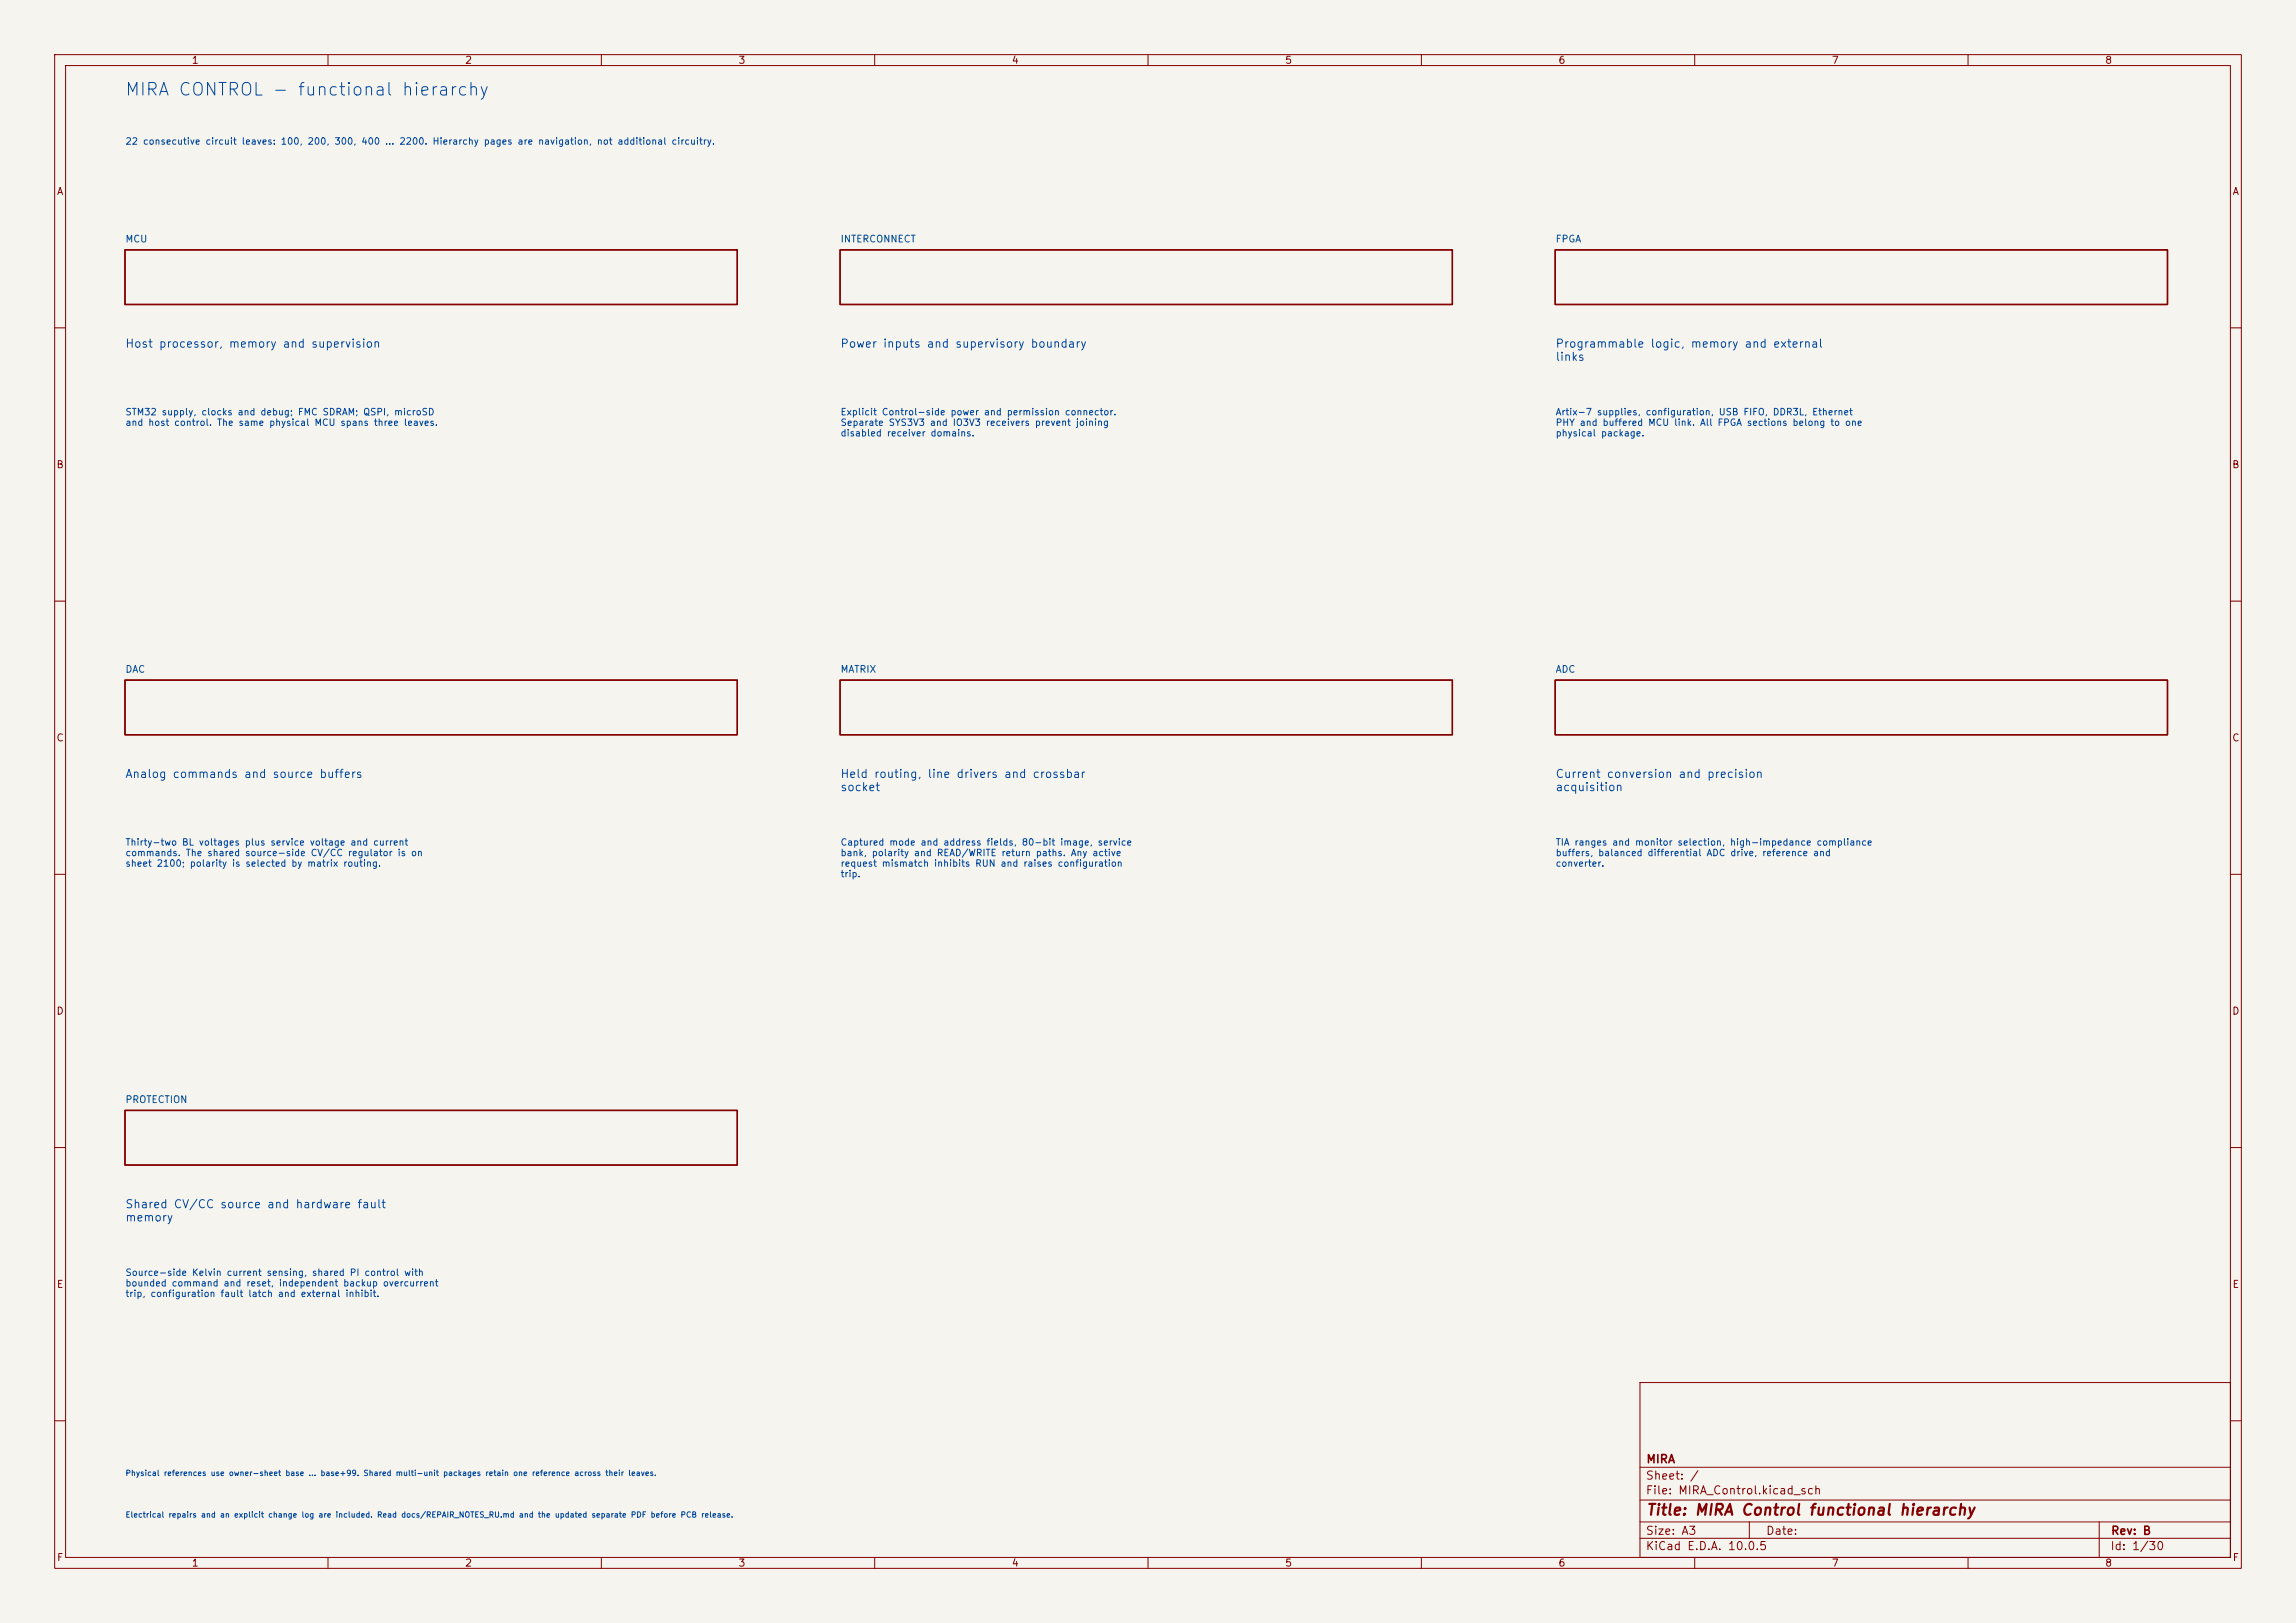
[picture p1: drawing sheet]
<svg xmlns="http://www.w3.org/2000/svg" width="420mm" height="297mm" viewBox="0 0 420 297" stroke-linecap="round" stroke-linejoin="round" font-family="sans-serif">
<defs><g id="words">
<text font-size="2.3" fill="#0046a0" x="22.7" y="18.1">MIRA CONTROL - functional hierarchy</text>
<text font-size="2" fill="#840000" x="301" y="277.8">Title: MIRA Control functional hierarchy</text>
<g font-size="1.5" fill="#0046a0">
<text x="22.8" y="64">Host processor, memory and supervision</text>
<text x="153.6" y="64">Power inputs and supervisory boundary</text>
<text x="284.4" y="64">Programmable logic, memory and external</text>
<text x="284.4" y="66.4">links</text>
<text x="22.8" y="142.7">Analog commands and source buffers</text>
<text x="153.6" y="142.7">Held routing, line drivers and crossbar</text>
<text x="284.4" y="142.7">Current conversion and precision</text>
<text x="153.6" y="145.2">socket</text>
<text x="284.4" y="145.2">acquisition</text>
<text x="22.8" y="221.5">Shared CV/CC source and hardware fault</text>
<text x="22.8" y="223.9">memory</text>
</g>
<g font-size="1.5" fill="#840000">
<text x="301" y="268.1">MIRA</text>
<text x="300.9" y="273.8">File: MIRA_Control.kicad_sch</text>
<text x="300.9" y="271.1">Sheet: /</text>
<text x="300.9" y="281.2">Size: A3</text>
<text x="322.9" y="281.2">Date:</text>
<text x="386" y="281.2">Rev: B</text>
<text x="300.9" y="284">KiCad E.D.A. 10.0.5</text>
<text x="385.9" y="284">Id: 1/30</text>
</g>
<g font-size="1.3" fill="#840000">
<text x="35" y="12">1</text>
<text x="85" y="12">2</text>
<text x="135" y="12">3</text>
<text x="185" y="12">4</text>
<text x="235" y="12">5</text>
<text x="285" y="12">6</text>
<text x="335" y="12">7</text>
<text x="385" y="12">8</text>
<text x="10.3" y="36">A</text>
<text x="408.3" y="36">A</text>
<text x="10.2" y="86">B</text>
<text x="408.2" y="86">B</text>
<text x="10.2" y="136">C</text>
<text x="408.2" y="136">C</text>
<text x="10.2" y="186">D</text>
<text x="408.2" y="186">D</text>
<text x="10.3" y="236">E</text>
<text x="408.3" y="236">E</text>
<text x="10.3" y="286">F</text>
<text x="35" y="287">1</text>
<text x="85" y="287">2</text>
<text x="135" y="287">3</text>
<text x="185" y="287">4</text>
<text x="235" y="287">5</text>
<text x="285" y="287">6</text>
<text x="335" y="287">7</text>
<text x="385" y="287">8</text>
<text x="408.3" y="286">F</text>
</g>
<g font-size="1.3" fill="#006464">
<text x="22.8" y="44.7">MCU</text>
<text x="153.6" y="44.7">INTERCONNECT</text>
<text x="284.5" y="44.7">FPGA</text>
<text x="22.8" y="123.4">DAC</text>
<text x="153.6" y="123.4">MATRIX</text>
<text x="284.5" y="123.4">ADC</text>
<text x="22.8" y="202.1">PROTECTION</text>
</g>
<g font-size="1.2" fill="#0046a0">
<text x="22.8" y="26.8">22 consecutive circuit leaves: 100, 200, 300, 400 ... 2200. Hierarchy pages are navigation, not additional circuitry.</text>
<text x="22.8" y="76.3">STM32 supply, clocks and debug; FMC SDRAM; QSPI, microSD</text>
<text x="153.7" y="76.3">Explicit Control-side power and permission connector.</text>
<text x="284.5" y="76.3">Artix-7 supplies, configuration, USB FIFO, DDR3L, Ethernet</text>
<text x="22.8" y="78.2">and host control. The same physical MCU spans three leaves.</text>
<text x="153.7" y="78.2">Separate SYS3V3 and IO3V3 receivers prevent joining</text>
<text x="153.7" y="80.2">disabled receiver domains.</text>
<text x="284.5" y="78.2">PHY and buffered MCU link. All FPGA sections belong to one</text>
<text x="284.5" y="80.2">physical package.</text>
<text x="22.8" y="155">Thirty-two BL voltages plus service voltage and current</text>
<text x="153.7" y="155">Captured mode and address fields, 80-bit image, service</text>
<text x="284.5" y="155">TIA ranges and monitor selection, high-impedance compliance</text>
<text x="22.8" y="157">commands. The shared source-side CV/CC regulator is on</text>
<text x="22.8" y="158.9">sheet 2100; polarity is selected by matrix routing.</text>
<text x="153.7" y="157">bank, polarity and READ/WRITE return paths. Any active</text>
<text x="153.7" y="158.9">request mismatch inhibits RUN and raises configuration</text>
<text x="153.7" y="160.8">trip.</text>
<text x="284.5" y="157">buffers, balanced differential ADC drive, reference and</text>
<text x="284.5" y="158.9">converter.</text>
<text x="22.8" y="233.8">Source-side Kelvin current sensing, shared PI control with</text>
<text x="22.8" y="235.7">bounded command and reset, independent backup overcurrent</text>
<text x="22.8" y="237.6">trip, configuration fault latch and external inhibit.</text>
</g>
<g font-size="1" fill="#0046a0">
<text x="22.9" y="270.3">Physical references use owner-sheet base ... base+99. Shared multi-unit packages retain one reference across their leaves.</text>
<text x="22.9" y="278">Electrical repairs and an explicit change log are included. Read docs/REPAIR_NOTES_RU.md and the updated separate PDF before PCB release.</text>
</g>
</g></defs>
<path d="M0 0h420v297h-420z" fill="#f5f4ef" stroke="#f5f4ef" stroke-width=".18"/>
<g fill="none" stroke="#840000" stroke-width=".18">
<path d="M10 10h400v277h-400zM12 12h396v273h-396zM60 10v2M110 10v2M160 10v2M210 10v2M260 10v2M310 10v2M360 10v2M10 60h2M408 60h2M10 110h2"/>
<path d="M408 110h2M10 160h2M408 160h2M10 210h2M408 210h2M300 253h108v32h-108zM10 260h2M300 278.5h108M300 274.5h108M300 268.5h108M320 278.5v3M384 278.5v6.5"/>
<path d="M408 260h2M60 285v2M110 285v2M160 285v2M210 285v2M260 285v2M300 281.5h108M310 285v2M360 285v2"/>
</g>
<path d="M22.9 45.7h112v10h-112zM153.7 45.7h112v10h-112zM284.5 45.7h112v10h-112zM22.9 124.5h112v10h-112zM153.7 124.5h112v10h-112zM284.5 124.5h112v10h-112zM22.9 203.2h112v10h-112z" fill="none" stroke="#840000" stroke-width=".25"/>
<use href="#words"/>
</svg>
